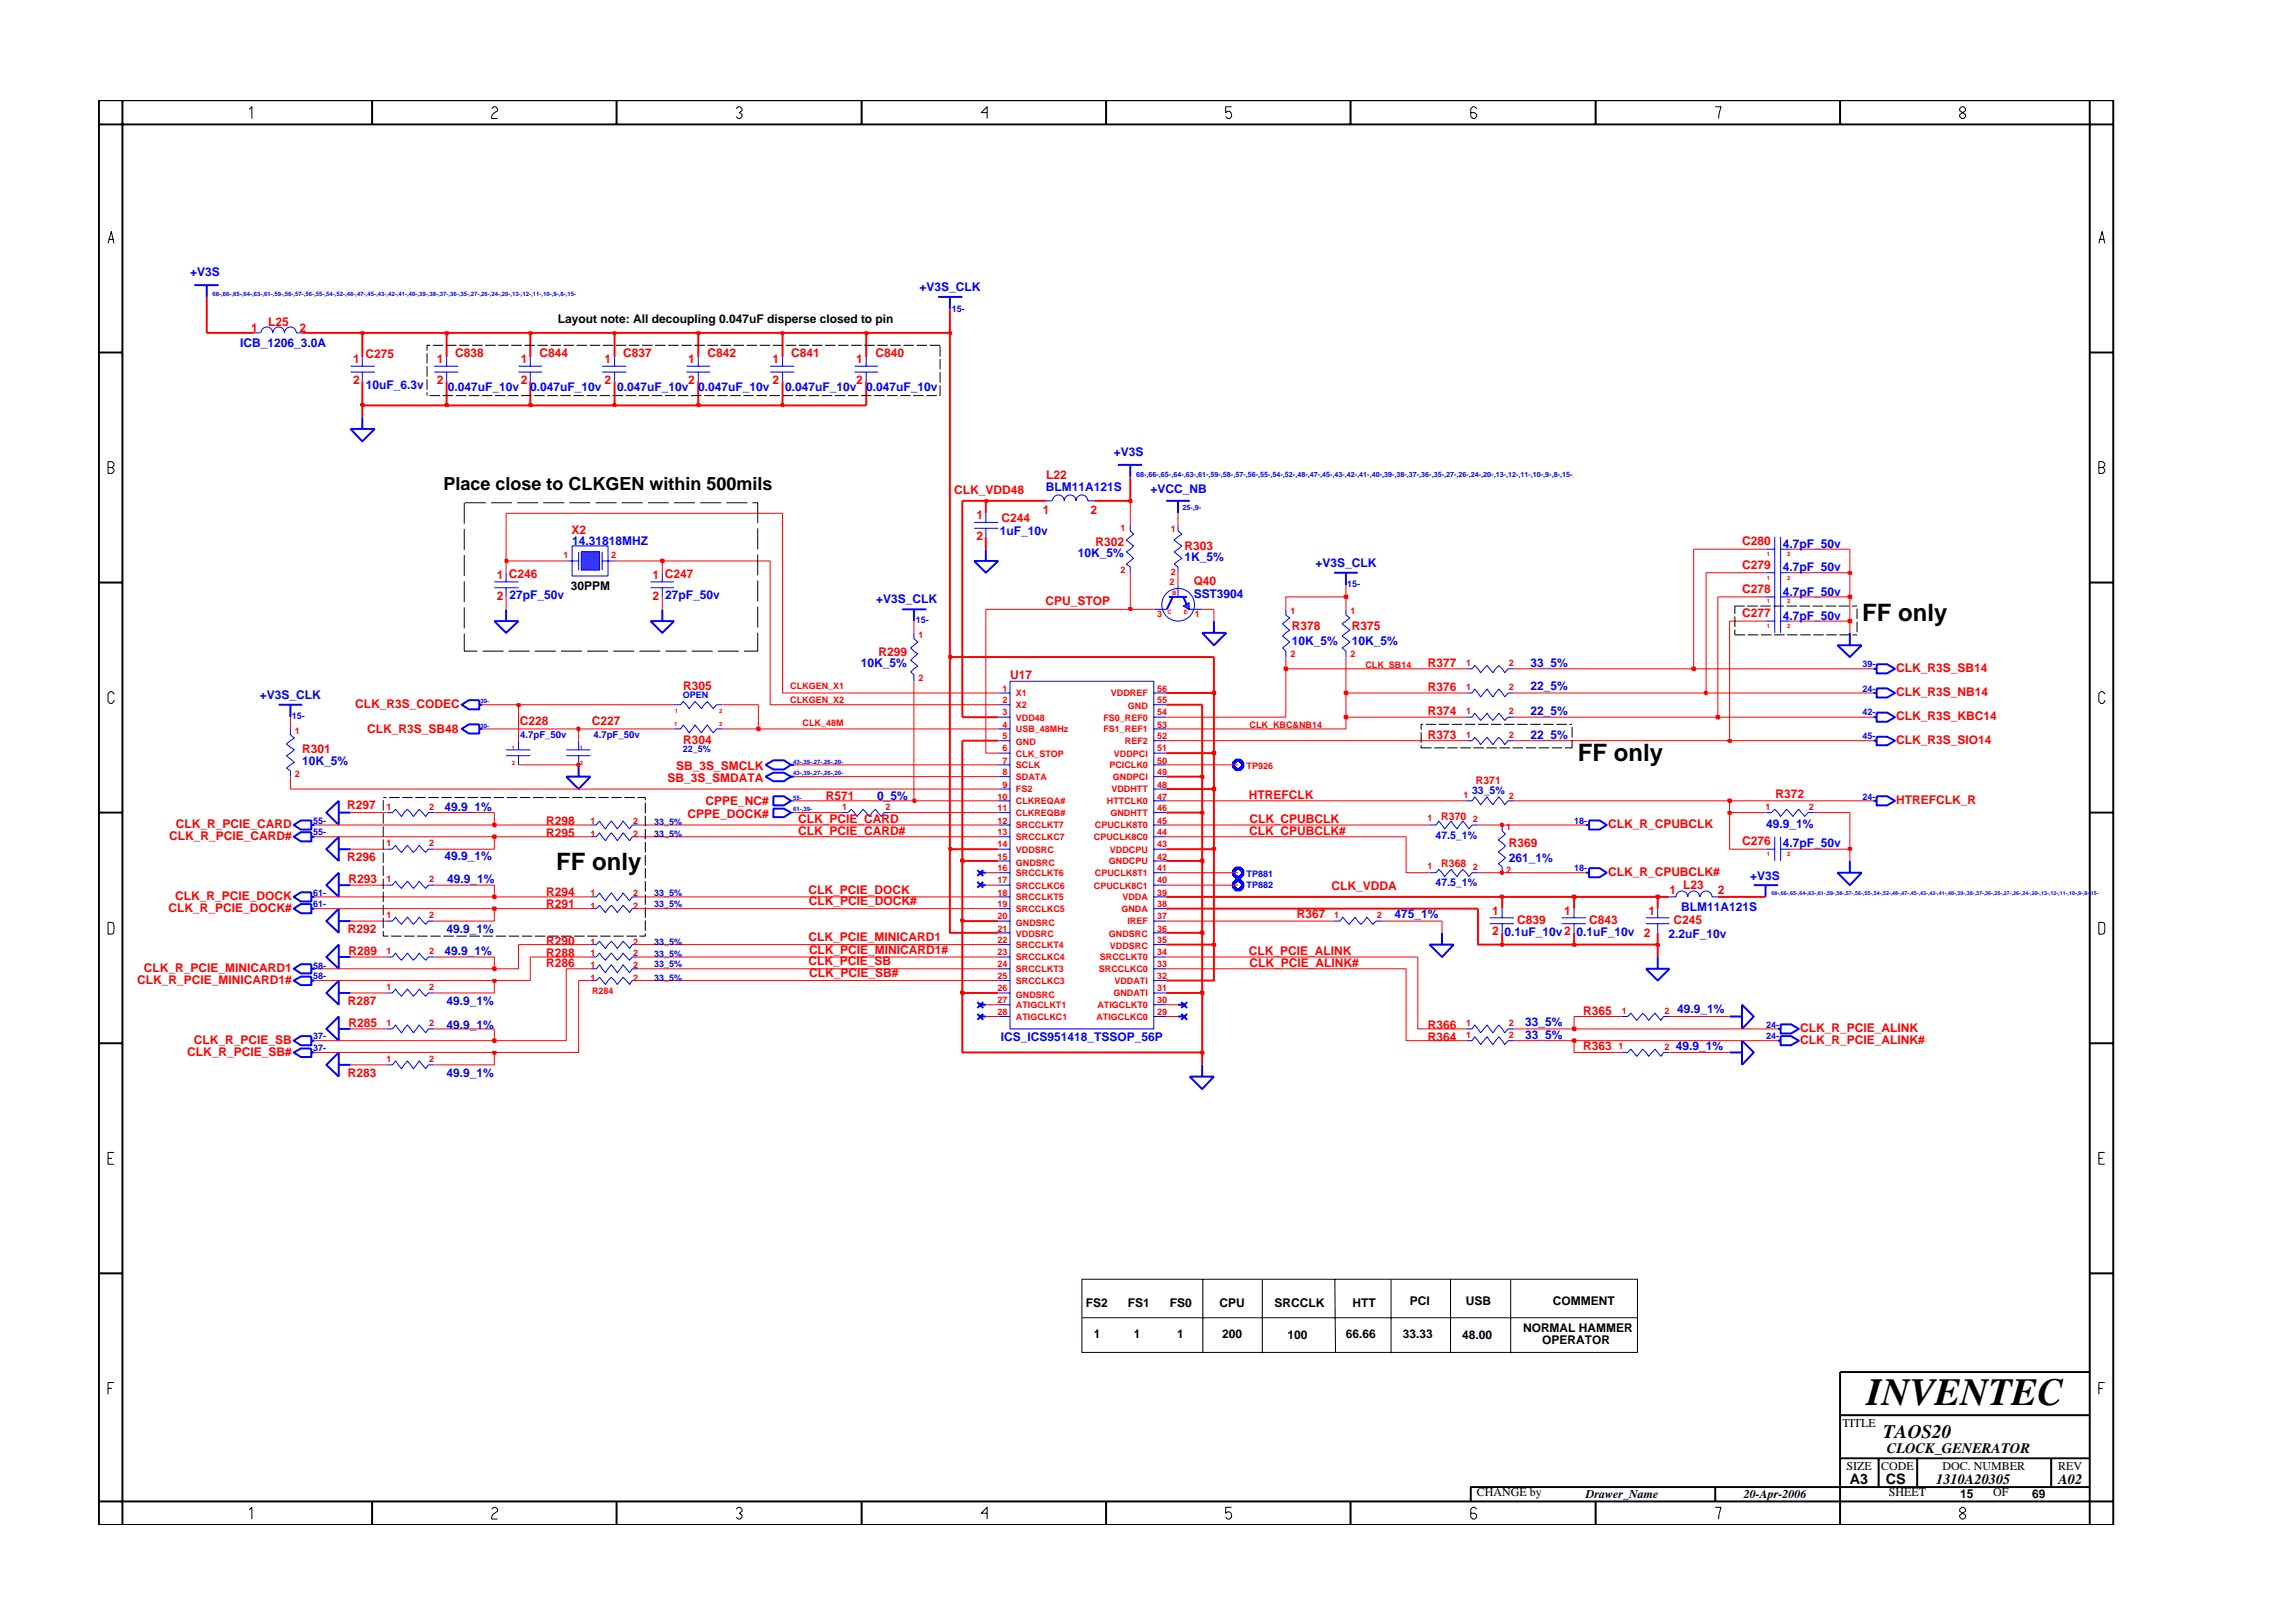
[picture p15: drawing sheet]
<svg xmlns="http://www.w3.org/2000/svg" width="297mm" height="210mm" viewBox="0 0 297 210" stroke-linecap="round" stroke-linejoin="round" font-family="sans-serif">
<defs><g id="words">
<text font-size="5" x="241.8" y="182">INVENTEC</text>
<g font-size="3.1">
<text x="241.2" y="80.5">FF only</text>
<text x="204.4" y="98.5">FF only</text>
<text x="72.1" y="112.7">FF only</text>
</g>
<text font-size="2.5" x="244" y="186.3">TAOS20</text>
<text font-size="2.3" x="57.5" y="63.5">Place close to CLKGEN within 500mils</text>
<g font-size="1.9">
<text x="244.4" y="188.2">CLOCK_GENERATOR</text>
<text x="239.6" y="192.2">A3</text>
<text x="244.3" y="192.3">CS</text>
<text x="250.8" y="192.2">1310A20305</text>
<text x="266.6" y="192.2">A02</text>
</g>
<g font-size="1.6" fill="#00f">
<text x="24.6" y="35.7">+V3S</text>
<text x="119.1" y="37.7">+V3S_CLK</text>
<text x="31.1" y="44.9">ICB_1206_3.0A</text>
<text x="47.4" y="50.4">10uF_6.3v</text>
<text x="58" y="50.7">0.047uF_10v</text>
<text x="68.7" y="50.7">0.047uF_10v</text>
<text x="80" y="50.7">0.047uF_10v</text>
<text x="90.5" y="50.7">0.047uF_10v</text>
<text x="101.7" y="50.7">0.047uF_10v</text>
<text x="112.2" y="50.7">0.047uF_10v</text>
<text x="144.3" y="59.1">+V3S</text>
<text x="135.5" y="63.6">BLM11A121S</text>
<text x="149" y="63.9">+VCC_NB</text>
<text x="74.1" y="70.6">14.31818MHZ</text>
<text x="129.5" y="69.3">1uF_10v</text>
<text x="231" y="71">4.7pF_50v</text>
<text x="66" y="77.6">27pF_50v</text>
<text x="86.1" y="77.6">27pF_50v</text>
<text x="139.6" y="72.2">10K_5%</text>
<text x="153.4" y="72.7">1K_5%</text>
<text x="154.6" y="77.4">SST3904</text>
<text x="170.4" y="73.4">+V3S_CLK</text>
<text x="231" y="77.2">4.7pF_50v</text>
<text x="231" y="74">4.7pF_50v</text>
<text x="113.5" y="78.1">+V3S_CLK</text>
<text x="167.3" y="83.6">10K_5%</text>
<text x="175.1" y="83.6">10K_5%</text>
<text x="231" y="80.3">4.7pF_50v</text>
<text x="111.5" y="86.5">10K_5%</text>
<text x="198.3" y="89.4">22_5%</text>
<text x="198.3" y="86.4">33_5%</text>
<text x="33.7" y="90.5">+V3S_CLK</text>
<text x="198.3" y="92.6">22_5%</text>
<text x="198.3" y="95.7">22_5%</text>
<text x="39.1" y="99.1">10K_5%</text>
<text x="57.6" y="105.1">49.9_1%</text>
<text x="113.6" y="103.7">0_5%</text>
<text x="228.8" y="107.2">49.9_1%</text>
<text x="57.6" y="111.4">49.9_1%</text>
<text x="195.4" y="111.6">261_1%</text>
<text x="231" y="109.8">4.7pF_50v</text>
<text x="57.9" y="114.4">49.9_1%</text>
<text x="180.7" y="119">475_1%</text>
<text x="217.8" y="118">BLM11A121S</text>
<text x="226.7" y="114.1">+V3S</text>
<text x="57.6" y="123.7">49.9_1%</text>
<text x="57.8" y="120.8">49.9_1%</text>
<text x="194.9" y="121.2">0.1uF_10v2</text>
<text x="204.2" y="121.2">0.1uF_10v</text>
<text x="216.2" y="121.5">2.2uF_10v</text>
<text x="57.8" y="130.2">49.9_1%</text>
<text x="217.3" y="131.3">49.9_1%</text>
<text x="57.8" y="133.3">49.9_1%</text>
<text x="129.7" y="134.8">ICS_ICS951418_TSSOP_56P</text>
<text x="197.6" y="134.6">33_5%</text>
<text x="197.6" y="132.9">33_5%</text>
<text x="217.1" y="136.1">49.9_1%</text>
<text x="57.8" y="139.5">49.9_1%</text>
</g>
<g font-size="1.6">
<text x="72.3" y="41.8">Layout note: All decoupling 0.047uF disperse closed to pin</text>
<text x="73.9" y="76.4">30PPM</text>
<text x="140.7" y="169.3">FS2</text>
<text x="141.7" y="173.3">1</text>
<text x="146.1" y="169.3">FS1</text>
<text x="146.9" y="173.3">1</text>
<text x="151.5" y="169.3">FS0</text>
<text x="152.5" y="173.3">1</text>
<text x="158" y="169.3">CPU</text>
<text x="158.3" y="173.3">200</text>
<text x="165.1" y="169.3">SRCCLK</text>
<text x="166.8" y="173.5">100</text>
<text x="174.4" y="173.3">66.66</text>
<text x="175.2" y="169.3">HTT</text>
<text x="181.7" y="173.3">33.33</text>
<text x="182.6" y="169.1">PCI</text>
<text x="189.4" y="173.4">48.00</text>
<text x="189.9" y="169">USB</text>
<text x="197.3" y="172.6">NORMAL HAMMER</text>
<text x="201.2" y="169.1">COMMENT</text>
<text x="199.8" y="174.2">OPERATOR</text>
<text x="238.7" y="184.8">TITLE</text>
<text x="239.2" y="190.4">SIZE</text>
<text x="243.7" y="190.4">CODE</text>
<text x="251.6" y="190.4">DOC. NUMBER</text>
<text x="266.6" y="190.4">REV</text>
<text x="191.3" y="193.9">CHANGE by</text>
<text x="205.4" y="194.1">Drawer_Name</text>
<text x="225.9" y="194.1">20-Apr-2006</text>
<text x="244.7" y="193.9">SHEET</text>
<text x="253.9" y="194.1">15</text>
<text x="258.2" y="193.9">OF</text>
<text x="263.3" y="194.1">69</text>
</g>
<g font-size="1.6" fill="#f00">
<text x="32.5" y="43">1</text>
<text x="34.8" y="42.2">L25</text>
<text x="38.8" y="43">2</text>
<text x="45.7" y="47">1</text>
<text x="47.4" y="46.3">C275</text>
<text x="56.6" y="47">1</text>
<text x="59" y="46.2">C838</text>
<text x="67.5" y="47">1</text>
<text x="69.9" y="46.2">C844</text>
<text x="78.3" y="47">1</text>
<text x="80.7" y="46.2">C837</text>
<text x="89.2" y="47">1</text>
<text x="91.6" y="46.2">C842</text>
<text x="100.1" y="47">1</text>
<text x="102.5" y="46.2">C841</text>
<text x="110.9" y="47">1</text>
<text x="113.4" y="46.2">C840</text>
<text x="45.7" y="49.8">2</text>
<text x="56.6" y="49.8">2</text>
<text x="67.5" y="49.8">2</text>
<text x="78.3" y="49.8">2</text>
<text x="89.2" y="49.8">2</text>
<text x="100.1" y="49.8">2</text>
<text x="110.9" y="49.8">2</text>
<text x="123.6" y="64">CLK_VDD48</text>
<text x="135.5" y="62.1">L22</text>
<text x="74" y="69.2">X2</text>
<text x="126.5" y="69.9">2</text>
<text x="126.5" y="67.3">1</text>
<text x="129.7" y="67.7">C244</text>
<text x="135.1" y="66.6">1</text>
<text x="141.3" y="66.6">2</text>
<text x="141.9" y="70.7">R302</text>
<text x="153.4" y="71.2">R303</text>
<text x="225.7" y="70.6">C280</text>
<text x="64.4" y="75">1 C246</text>
<text x="64.4" y="77.7">2</text>
<text x="84.5" y="75">1 C247</text>
<text x="84.5" y="77.7">2</text>
<text x="154.6" y="75.8">Q40</text>
<text x="225.7" y="76.8">C278</text>
<text x="225.7" y="73.7">C279</text>
<text x="135.5" y="78.4">CPU_STOP</text>
<text x="167.3" y="81.6">R378</text>
<text x="175.1" y="81.6">R375</text>
<text x="225.7" y="79.9">C277</text>
<text x="88.5" y="89.4">R305</text>
<text x="113.8" y="85">R299</text>
<text x="130.8" y="88">U17</text>
<text x="184.9" y="86.4">R377</text>
<text x="184.9" y="89.5">R376</text>
<text x="245.6" y="87.1">CLK_R3S_SB14</text>
<text x="46" y="91.7">CLK_R3S_CODEC</text>
<text x="47.6" y="95">CLK_R3S_SB48</text>
<text x="67.4" y="94">C228</text>
<text x="76.7" y="94">C227</text>
<text x="184.9" y="92.6">R374</text>
<text x="184.9" y="95.7">R373</text>
<text x="245.6" y="93.2">CLK_R3S_KBC14</text>
<text x="245.6" y="90.2">CLK_R3S_NB14</text>
<text x="39.1" y="97.6">R301</text>
<text x="86.5" y="101.4">SB_3S_SMDATA</text>
<text x="87.6" y="99.8">SB_3S_SMCLK</text>
<text x="88.5" y="96.4">R304</text>
<text x="245.6" y="96.4">CLK_R3S_SIO14</text>
<text x="22.8" y="107.3">CLK_R_PCIE_CARD</text>
<text x="45" y="104.8">R297</text>
<text x="70.7" y="106.9">R298</text>
<text x="89.1" y="105.9">CPPE_DOCK#</text>
<text x="91.4" y="104.3">CPPE_NC#</text>
<text x="103.4" y="106.6">CLK_PCIE_CARD</text>
<text x="107" y="103.6">R571</text>
<text x="161.8" y="103.6">HTREFCLK</text>
<text x="161.8" y="106.6">CLK_CPUBCLK</text>
<text x="208.3" y="107.3">CLK_R_CPUBCLK</text>
<text x="230" y="103.4">R372</text>
<text x="245.6" y="104.2">HTREFCLK_R</text>
<text x="21.9" y="108.8">CLK_R_PCIE_CARD#</text>
<text x="45" y="111.5">R296</text>
<text x="70.7" y="108.4">R295</text>
<text x="103.4" y="108.1">CLK_PCIE_CARD#</text>
<text x="161.8" y="108.2">CLK_CPUBCLK#</text>
<text x="195.4" y="109.7">R369</text>
<text x="208.3" y="113.5">CLK_R_CPUBCLK#</text>
<text x="225.7" y="109.5">C276</text>
<text x="21.8" y="118.1">CLK_R_PCIE_DOCK#</text>
<text x="22.7" y="116.6">CLK_R_PCIE_DOCK</text>
<text x="45.2" y="114.4">R293</text>
<text x="70.7" y="117.6">R291</text>
<text x="70.7" y="116.1">R294</text>
<text x="104.7" y="115.8">CLK_PCIE_DOCK</text>
<text x="104.8" y="117.3">CLK_PCIE_DOCK#</text>
<text x="168" y="119">R367</text>
<text x="172.5" y="115.2">CLK_VDDA</text>
<text x="193.3" y="118.5">1</text>
<text x="196.5" y="119.7">C839</text>
<text x="202.6" y="118.5">1</text>
<text x="205.9" y="119.7">C843</text>
<text x="213.5" y="118.6">1</text>
<text x="216.3" y="115.8">1</text>
<text x="216.8" y="119.7">C245</text>
<text x="218.1" y="115.2">L23</text>
<text x="222.5" y="115.8">2</text>
<text x="18.6" y="125.9">CLK_R_PCIE_MINICARD1</text>
<text x="45.1" y="120.8">R292</text>
<text x="45.2" y="123.7">R289</text>
<text x="70.7" y="122.4">R290</text>
<text x="70.7" y="124">R288</text>
<text x="70.7" y="125.3">R286</text>
<text x="104.7" y="121.9">CLK_PCIE_MINICARD1</text>
<text x="104.7" y="125.1">CLK_PCIE_SB</text>
<text x="104.8" y="123.5">CLK_PCIE_MINICARD1#</text>
<text x="161.8" y="123.7">CLK_PCIE_ALINK</text>
<text x="161.9" y="125.2">CLK_PCIE_ALINK#</text>
<text x="193.3" y="121.2">2</text>
<text x="212.9" y="121.4">2</text>
<text x="17.8" y="127.4">CLK_R_PCIE_MINICARD1#</text>
<text x="45.1" y="130.2">R287</text>
<text x="104.8" y="126.6">CLK_PCIE_SB#</text>
<text x="205.1" y="131.4">R365</text>
<text x="24.2" y="136.8">CLK_R_PCIE_SB#</text>
<text x="25.1" y="135.2">CLK_R_PCIE_SB</text>
<text x="45.2" y="133">R285</text>
<text x="184.9" y="134.8">R364</text>
<text x="184.9" y="133.3">R366</text>
<text x="205.1" y="136.1">R363</text>
<text x="233.2" y="135.2">CLK_R_PCIE_ALINK#</text>
<text x="233.2" y="133.7">CLK_R_PCIE_ALINK</text>
<text x="45.1" y="139.5">R283</text>
</g>
<g font-size="1.4" fill="#f00">
<text x="191.2" y="101.5">R371</text>
<text x="186.7" y="106.2">R370</text>
<text x="186.7" y="112.4">R368</text>
</g>
<g font-size="1.4" fill="#00f">
<text x="190.7" y="102.9">33_5%</text>
<text x="186" y="108.7">47.5_1%</text>
<text x="186" y="114.8">47.5_1%</text>
</g>
<g font-size="1.2" fill="#00f">
<text x="123.3" y="40.4">15-</text>
<text x="174.5" y="76.1">15-</text>
<text x="118.6" y="80.7">15-</text>
<text x="241.3" y="86.5">39-</text>
<text x="241.3" y="89.6">24-</text>
<text x="37.8" y="93.2">15-</text>
<text x="67.4" y="95.6">4.7pF_50v</text>
<text x="76.9" y="95.6">4.7pF_50v</text>
<text x="88.5" y="90.5">OPEN</text>
<text x="241.3" y="92.7">42-</text>
<text x="241.3" y="95.8">45-</text>
<text x="88.5" y="97.5">22_5%</text>
<text x="40.6" y="106.7">55-</text>
<text x="84.7" y="106.9">33_5%</text>
<text x="203.9" y="106.7">18-</text>
<text x="241.3" y="103.6">24-</text>
<text x="40.6" y="108.2">55-</text>
<text x="84.7" y="108.4">33_5%</text>
<text x="161.5" y="113.6">TP881</text>
<text x="203.9" y="112.9">18-</text>
<text x="40.6" y="116">61-</text>
<text x="40.6" y="117.5">61-</text>
<text x="84.7" y="116">33_5%</text>
<text x="84.7" y="117.5">33_5%</text>
<text x="161.5" y="115.1">TP882</text>
<text x="40.6" y="125.5">58-</text>
<text x="84.7" y="125.3">33_5%</text>
<text x="84.7" y="122.4">33_5%</text>
<text x="84.7" y="124">33_5%</text>
<text x="40.6" y="126.9">58-</text>
<text x="84.7" y="127">33_5%</text>
<text x="40.6" y="134.6">37-</text>
<text x="40.6" y="136.2">37-</text>
<text x="228.8" y="134.6">24-</text>
<text x="228.8" y="133.1">24-</text>
</g>
<g font-size="1.2" fill="#f00">
<text x="145.1" y="68.8">1</text>
<text x="151.7" y="69">1</text>
<text x="73" y="72.3">1</text>
<text x="79.2" y="72.3">2</text>
<text x="145.1" y="74.3">2</text>
<text x="151.5" y="75.8">2</text>
<text x="151.7" y="74.5">2</text>
<text x="119" y="82.7">1</text>
<text x="149.9" y="80">3</text>
<text x="154.8" y="80">1</text>
<text x="167.2" y="79.6">1</text>
<text x="174.9" y="79.6">1</text>
<text x="102.4" y="89.3">CLKGEN_X1</text>
<text x="119" y="88.3">2</text>
<text x="129.9" y="89.6">1</text>
<text x="149.9" y="89.6">56</text>
<text x="167.2" y="85.1">2</text>
<text x="174.9" y="85.1">2</text>
<text x="176.9" y="86.5">CLK_SB14</text>
<text x="189.9" y="89.4">1</text>
<text x="189.9" y="86.3">1</text>
<text x="195.5" y="89.4">2</text>
<text x="195.5" y="86.3">2</text>
<text x="38.2" y="95.1">1</text>
<text x="102.4" y="91.1">CLKGEN_X2</text>
<text x="104" y="94">CLK_48M</text>
<text x="129.9" y="95.8">5</text>
<text x="129.9" y="94.3">4</text>
<text x="129.9" y="92.7">3</text>
<text x="129.9" y="91.1">2</text>
<text x="131.6" y="94.9">USB_48MHz</text>
<text x="131.6" y="93.3">VDD48</text>
<text x="131.6" y="90.2">X1</text>
<text x="131.6" y="91.7">X2</text>
<text x="142.9" y="93.3">FS0_REF0</text>
<text x="142.9" y="94.9">FS1_REF1</text>
<text x="143.9" y="90.2">VDDREF</text>
<text x="146.1" y="91.9">GND</text>
<text x="149.9" y="91.1">55</text>
<text x="149.9" y="95.8">52</text>
<text x="149.9" y="92.7">54</text>
<text x="149.9" y="94.3">53</text>
<text x="161.9" y="94.3">CLK_KBC&amp;NB14</text>
<text x="189.9" y="92.5">1</text>
<text x="189.9" y="95.6">1</text>
<text x="195.5" y="92.5">2</text>
<text x="195.5" y="95.6">2</text>
<text x="38.2" y="100.6">2</text>
<text x="129.9" y="97.3">6</text>
<text x="129.9" y="98.9">7</text>
<text x="129.9" y="100.4">8</text>
<text x="131.6" y="96.5">GND</text>
<text x="131.6" y="98">CLK_STOP</text>
<text x="131.6" y="99.5">SCLK</text>
<text x="131.6" y="101.1">SDATA</text>
<text x="143.7" y="99.5">PCICLK0</text>
<text x="144.2" y="101.1">GNDPCI</text>
<text x="144.3" y="98">VDDPCI</text>
<text x="145.7" y="96.4">REF2</text>
<text x="149.9" y="97.3">51</text>
<text x="149.9" y="100.4">49</text>
<text x="149.9" y="98.9">50</text>
<text x="161.5" y="99.6">TP926</text>
<text x="50.1" y="104.9">1</text>
<text x="55.6" y="104.9">2</text>
<text x="76.5" y="106.8">1</text>
<text x="82" y="106.8">2</text>
<text x="109.1" y="104.9">1</text>
<text x="114.7" y="104.9">2</text>
<text x="129.2" y="103.6">10</text>
<text x="129.2" y="105.1">11</text>
<text x="129.2" y="106.7">12</text>
<text x="129.9" y="102.1">9</text>
<text x="131.6" y="104.2">CLKREQA#</text>
<text x="131.6" y="105.7">CLKREQB#</text>
<text x="131.6" y="107.3">SRCCLKT7</text>
<text x="131.6" y="102.7">FS2</text>
<text x="141.8" y="107.3">CPUCLK8T0</text>
<text x="143.4" y="104.2">HTTCLK0</text>
<text x="143.8" y="105.7">GNDHTT</text>
<text x="144" y="102.7">VDDHTT</text>
<text x="149.9" y="102.1">48</text>
<text x="149.9" y="105.1">46</text>
<text x="149.9" y="103.6">47</text>
<text x="149.9" y="106.7">45</text>
<text x="184.9" y="106.4">1</text>
<text x="189.6" y="103.4">1</text>
<text x="190.8" y="106.5">2</text>
<text x="195.1" y="107.6">1</text>
<text x="195.5" y="103.5">2</text>
<text x="228.7" y="104.9">1</text>
<text x="234.3" y="104.9">2</text>
<text x="50.1" y="109.6">1</text>
<text x="55.6" y="109.6">2</text>
<text x="76.5" y="108.4">1</text>
<text x="82" y="108.4">2</text>
<text x="129.2" y="109.8">14</text>
<text x="129.2" y="111.4">15</text>
<text x="129.2" y="112.9">16</text>
<text x="129.2" y="108.2">13</text>
<text x="131.6" y="112.1">GNDSRC</text>
<text x="131.6" y="110.5">VDDSRC</text>
<text x="131.6" y="113.5">SRCCLKT6</text>
<text x="131.6" y="108.8">SRCCLKC7</text>
<text x="141.7" y="108.8">CPUCLK8C0</text>
<text x="141.8" y="113.5">CPUCLK8T1</text>
<text x="143.7" y="112">GNDCPU</text>
<text x="143.8" y="110.4">VDDCPU</text>
<text x="149.9" y="109.8">43</text>
<text x="149.9" y="108.2">44</text>
<text x="149.9" y="112.9">41</text>
<text x="149.9" y="111.4">42</text>
<text x="184.9" y="112.6">1</text>
<text x="190.8" y="112.7">2</text>
<text x="195.1" y="113.1">2</text>
<text x="50.1" y="114.2">1</text>
<text x="50.1" y="118.9">1</text>
<text x="55.6" y="114.2">2</text>
<text x="55.6" y="118.9">2</text>
<text x="76.5" y="117.7">1</text>
<text x="76.5" y="116.1">1</text>
<text x="82" y="117.7">2</text>
<text x="82" y="116.1">2</text>
<text x="129.2" y="119.1">20</text>
<text x="129.2" y="116">18</text>
<text x="129.2" y="117.5">19</text>
<text x="129.2" y="114.4">17</text>
<text x="131.6" y="119.9">GNDSRC</text>
<text x="131.6" y="116.6">SRCCLKT5</text>
<text x="131.6" y="115.1">SRCCLKC6</text>
<text x="131.6" y="118.2">SRCCLKC5</text>
<text x="141.7" y="115.1">CPUCLK8C1</text>
<text x="145.3" y="118.2">GNDA</text>
<text x="145.4" y="116.6">VDDA</text>
<text x="146" y="119.8">IREF</text>
<text x="149.9" y="116">39</text>
<text x="149.9" y="117.5">38</text>
<text x="149.9" y="119.1">37</text>
<text x="149.9" y="114.4">40</text>
<text x="172.8" y="118.9">1</text>
<text x="178.4" y="118.9">2</text>
<text x="50.1" y="123.6">1</text>
<text x="55.6" y="123.6">2</text>
<text x="76.5" y="122.4">1</text>
<text x="76.5" y="123.9">1</text>
<text x="76.5" y="125.4">1</text>
<text x="82" y="122.4">2</text>
<text x="82" y="123.9">2</text>
<text x="82" y="125.4">2</text>
<text x="129.2" y="120.7">21</text>
<text x="129.2" y="125.3">24</text>
<text x="129.2" y="122.2">22</text>
<text x="129.2" y="123.7">23</text>
<text x="131.6" y="121.4">VDDSRC</text>
<text x="131.6" y="125.9">SRCCLKT3</text>
<text x="131.6" y="122.8">SRCCLKT4</text>
<text x="131.6" y="124.4">SRCCLKC4</text>
<text x="142.4" y="125.9">SRCCLKC0</text>
<text x="142.5" y="124.4">SRCCLKT0</text>
<text x="143.7" y="121.4">GNDSRC</text>
<text x="143.8" y="123">VDDSRC</text>
<text x="149.9" y="122.2">35</text>
<text x="149.9" y="120.7">36</text>
<text x="149.9" y="123.7">34</text>
<text x="149.9" y="125.3">33</text>
<text x="50.1" y="128.2">1</text>
<text x="55.6" y="128.2">2</text>
<text x="76.5" y="127">1</text>
<text x="76.7" y="128.7">R284</text>
<text x="82" y="127">2</text>
<text x="129.2" y="128.4">26</text>
<text x="129.2" y="131.5">28</text>
<text x="129.2" y="130">27</text>
<text x="129.2" y="126.9">25</text>
<text x="131.6" y="129.2">GNDSRC</text>
<text x="131.6" y="130.6">ATIGCLKT1</text>
<text x="131.6" y="127.5">SRCCLKC3</text>
<text x="142.2" y="130.6">ATIGCLKT0</text>
<text x="144.2" y="129.1">GNDATI</text>
<text x="144.4" y="127.5">VDDATI</text>
<text x="149.9" y="130">30</text>
<text x="149.9" y="131.5">29</text>
<text x="149.9" y="126.9">32</text>
<text x="149.9" y="128.4">31</text>
<text x="210.1" y="131.3">1</text>
<text x="215.6" y="131.3">2</text>
<text x="50.1" y="132.9">1</text>
<text x="50.1" y="137.5">1</text>
<text x="55.6" y="132.9">2</text>
<text x="55.6" y="137.5">2</text>
<text x="131.6" y="132.1">ATIGCLKC1</text>
<text x="142" y="132.1">ATIGCLKC0</text>
<text x="189.9" y="134.5">1</text>
<text x="189.9" y="132.9">1</text>
<text x="195.5" y="134.5">2</text>
<text x="195.5" y="132.9">2</text>
<text x="209.7" y="135.9">1</text>
<text x="215.6" y="136">2</text>
</g>
<g font-size=".9" fill="#00f">
<text x="147.2" y="61.8">68-,66-,65-,64-,63-,61-,59-,58-,57-,56-,55-,54-,52-,48-,47-,45-,43-,42-,41-,40-,39-,38-,37-,36-,35-,27-,26-,24-,20-,13-,12-,11-,10-,9-,8-,15-</text>
<text x="153.2" y="66">25-,9-</text>
</g>
<g font-size=".8" fill="#00f">
<text x="27.5" y="38.3">68-,66-,65-,64-,63-,61-,59-,58-,57-,56-,55-,54-,52-,48-,47-,45-,43-,42-,41-,40-,39-,38-,37-,36-,35-,27-,26-,24-,20-,13-,12-,11-,10-,9-,8-,15-</text>
<text x="62.3" y="94.3">39-</text>
<text x="62.3" y="91.1">39-</text>
<text x="102.7" y="100.4">43-,39-,27-,26-,20-</text>
<text x="102.7" y="98.9">43-,39-,27-,26-,20-</text>
<text x="102.7" y="105.1">61-,39-</text>
<text x="102.7" y="103.6">55-</text>
</g>
<g font-size=".8" fill="#f00">
<text x="228.9" y="72">1</text>
<text x="231.5" y="72">2</text>
<text x="151.8" y="77.1">B</text>
<text x="228.9" y="75.1">1</text>
<text x="231.5" y="75.1">2</text>
<text x="151.2" y="79.5">C</text>
<text x="153.4" y="79.5">E</text>
<text x="228.9" y="78.2">1</text>
<text x="228.9" y="81.3">1</text>
<text x="231.5" y="78.2">2</text>
<text x="231.5" y="81.3">2</text>
<text x="87.3" y="94">1</text>
<text x="87.4" y="92.4">1</text>
<text x="93.2" y="92.4">2</text>
<text x="93.2" y="94">2</text>
<text x="66.3" y="99.1">2</text>
<text x="66.3" y="97.1">1</text>
<text x="75.1" y="99.1">2</text>
<text x="75.1" y="97.1">1</text>
<text x="228.9" y="110.9">1</text>
<text x="231.5" y="110.9">2</text>
</g>
<text font-size=".7" fill="#00f" x="229.5" y="116">68-,66-,65-,64-,63-,61-,59-,58-,57-,56-,55-,54-,52-,48-,47-,45-,43-,42-,41-,40-,39-,38-,37-,36-,35-,27-,26-,24-,20-,13-,12-,11-,10-,9-,8-,15-</text>
</g></defs>
<g fill="none" stroke="#00f" stroke-width=".25">
<path d="M25.2 36.9h3.1M26.8 36.9v1.6M45.4 55.6h3.1l-1.6 1.6zM46.9 54v1.6M65.6 78.9v1.6M85.8 78.9v1.6M116.9 78.9h3.1M118.4 78.9v1.6M126.2 72.7h3.1l-1.6 1.5zM127.7 71.1v1.6M144.8 60.2h3.1M146.4 60.2v1.6"/>
<path d="M151.1 64.9h3M152.6 64.9v1.6M172.8 74.2h3.1M174.4 74.2v1.6M36.1 91.3h3M37.6 91.3v1.6M59.8 94.4l.9-.6h1.4v1.2h-1.4zM62.1 94.4h.4M64 80.5h3.2l-1.6 1.5zM75 99.1v1.5M84.3 80.5h3l-1.5 1.5zM155.7 82h3.2l-1.6 1.6z"/>
<path d="M157.3 80.5v1.5M238 83.6h3.2l-1.6 1.5zM239.6 82v1.6M242.7 92.9h.4M242.7 96h.4M243.1 92.3h1.4l1 .6-1 .6h-1.4zM243.1 95.4h1.4l1 .6-1 .5h-1.4zM38 106.9l1-.6h1.3v1.2h-1.3zM40.3 106.9h.5M42.3 110l1.6-1.6v3.1zM42.3 105.3l1.6-1.6v3.2zM42.3 119.3l1.6-1.6v3.1z"/>
<path d="M43.9 110h1.5M43.9 105.3h1.5M43.9 119.3h1.5M73.3 100.6h3.2l-1.5 1.6zM99.2 100.6l1-.5h1.3l1 .5-1 .6h-1.3zM100.2 104.8h1.3l1 .5-1 .6h-1.3zM100.2 103.2h1.3l1 .5-1 .6h-1.3zM102.5 100.6h.4M126.6 112.7l.8 .8M126.9 113.1h.8M127.4 112.7l-.8 .8M205.4 106.9h.5"/>
<path d="M205.4 113.1h.5M205.9 106.3h1.3l.9 .6-.9 .6h-1.3zM205.9 112.5h1.3l.9 .6-.9 .6h-1.3zM227.2 114.7h3.1M228.7 114.7v1.5M238 113.1h3.2l-1.6 1.6zM239.6 111.5v1.6M242.7 103.7h.4M243.1 103.2h1.4l1 .5-1 .6h-1.4zM38 134.8l1-.6h1.3v1.2h-1.3zM38 136.3l1-.5h1.3v1.1h-1.3zM38 127l1-.5h1.3v1.1h-1.3z"/>
<path d="M40.3 134.8h.5M40.3 136.3h.5M40.3 127h.5M42.3 138l1.6-1.7v3.2zM42.3 128.6l1.6-1.6v3.2zM42.3 124l1.6-1.6v3.1zM43.9 131.7v3.1l-1.6-1.5zM43.9 138h1.5M43.9 133.3h1.5M43.9 128.6h1.5M43.9 124h1.5M126.6 129.8l.8 .8"/>
<path d="M126.9 130.2h.8M127.4 129.8l-.8 .8M154.1 139.5h3.2l-1.6 1.6zM155.7 138v1.5M213.2 125.5h3.1l-1.6 1.5zM214.7 124v1.5M224.1 136.3h1.6M225.7 134.8l1.5 1.5-1.5 1.7z"/>
</g>
<g fill="none" stroke="#00f" stroke-width=".13">
<path d="M67.2 47.4h3M67.2 48.2h3M68.7 46.3v1.1M68.7 48.2v1.2M78 47.4h3.1M78 48.2h3.1M79.6 46.3v1.1M79.6 48.2v1.2M88.9 47.4h3.1M88.9 48.2h3.1M90.5 46.3v1.1M90.5 48.2v1.2"/>
<path d="M110.7 47.4h3M110.7 48.2h3M112.2 46.3v1.1M112.2 48.2v1.2M64 75.4h3.2M64 76.1h3.2M65.6 74.2v1.2M65.6 76.1v1.2M73.3 72.7h1.7M74.1 70.7h4.7v3.9h-4.7zM75 71.5v2.4M78 72.7h1.6"/>
<path d="M78 71.5v2.4M84.3 75.4h3M84.3 76.1h3M85.8 74.2v1.2M85.8 76.1v1.2M126.2 67.7h3.1M126.2 68.4h3.1M127.7 66.5v1.2M127.7 68.4v1.1M135.5 64.9h.8M136.3 64.9a.76 .76 0 0 1 .8-.8 .76 .76 0 0 1 .8 .8 .76 .76 0 0 1 .7-.8 .76 .76 0 0 1 .8 .8 .76 .76 0 0 1 .8-.8 .76 .76 0 0 1 .7 .8h.9M146.4 68v.8l.4 .4-.9 .8 .9 .7-.9 .8 .9 .8-.9 .8 .5 .3v.8"/>
<path d="M152.6 68v.8l.5 .4-1 .8 1 .7-1 .8 1 .8-1 .8 .5 .3v.8M166.6 78.9v.8l.5 .3-1 .8 1 .8-1 .8 1 .8-1 .7 .5 .5v.7M174.4 78.9v.8l.5 .3-1.1 .8 1.1 .8-1.1 .8 1.1 .8-1.1 .7 .6 .5v.7M228.7 77.3h1.2M228.7 71.1h1.2M228.7 74.2h1.2M229.9 69.5v12.5M230.7 77.3h1.1M230.7 69.5v12.5M230.7 71.1h1.1M230.7 74.2h1.1M37.6 94.4v.8l.5 .4-1 .8 1 .7-1 .8 1 .8-1 .8 .5 .4v.7"/>
<path d="M65.6 97.1h3.1M65.6 97.9h3.1M67.2 96v1.1M67.2 97.9v1.2M87.3 91.3h.9l.3-.4 .8 .9 .7-.9 .9 .9 .7-.9 .8 .9 .4-.5h.8M87.3 94.4h.9l.3-.5 .8 1 .7-1 .9 1 .7-1 .8 1 .4-.5h.8M118.4 82v.7l.5 .5-.9 .7 .9 .8-.9 .8 .9 .8-.9 .8 .4 .3v.9M129.3 89.8h1.5M129.3 91.3h1.5M129.3 92.9h1.5M129.3 94.4h1.5M129.3 96h1.5"/>
<path d="M129.3 97.6h1.5M129.3 99.1h1.5M130.8 88.3h18.7v45h-18.7zM149.5 89.8h1.6M149.5 91.3h1.6M149.5 92.9h1.6M149.5 94.4h1.6M149.5 96h1.6M149.5 97.6h1.6M149.5 99.1h1.6M189.9 89.8h.8l.3-.5 .8 1 .8-1 .8 1 .8-1 .7 1 .5-.5h.7M189.9 86.6h.8l.3-.4 .8 1 .8-1 .8 1 .8-1 .7 1 .5-.6h.7"/>
<path d="M189.9 96h.8l.3-.5 .8 1 .8-1 .8 1 .8-1 .7 1 .5-.5h.7M228.7 80.5h1.2M230.7 80.5h1.1M50.1 114.7h.7l.5-.5 .7 .9 .8-.9 .7 .9 .8-.9 .8 .9 .4-.4h.7M76.5 116.2h.7l.5-.5 .7 1 .8-1 .8 1 .7-1 .9 1 .3-.5h.8M76.5 117.7h.7l.5-.4 .7 .9 .8-.9 .8 .9 .7-.9 .9 .9 .3-.5h.8M76.5 108.4h.7l.5-.5 .7 1 .8-1 .8 1 .7-1 .9 1 .3-.5h.8M76.5 106.9h.7l.5-.5 .7 1 .8-1 .8 1 .7-1 .9 1 .3-.5h.8M102.5 105.3h.4M102.5 103.7h.4M109.1 105.3h.7l.5-.5 .7 1 .8-1 .8 1 .8-1 .8 1 .3-.5h.8M129.3 105.3h1.5"/>
<path d="M129.3 116.2h1.5M129.3 100.6h1.5M129.3 102.2h1.5M129.3 103.7h1.5M129.3 106.9h1.5M129.3 108.4h1.5M129.3 113.1h1.5M129.3 114.7h1.5M129.3 117.7h1.5M129.3 110h1.5M129.3 111.5h1.5M129.3 119.3h1.5"/>
<path d="M149.5 105.3h1.6M149.5 116.2h1.6M149.5 100.6h1.6M149.5 102.2h1.6M149.5 103.7h1.6M149.5 106.9h1.6M149.5 108.4h1.6M149.5 113.1h1.6M149.5 114.7h1.6M149.5 117.7h1.6M149.5 110h1.6M149.5 111.5h1.6"/>
<path d="M149.5 119.3h1.6M172.8 119.3h.8l.3-.5 .9 .9 .7-.9 .8 .9 .8-.9 .7 .9 .5-.4h.7M189.9 103.7h.8l.3-.5 .8 1.1 .8-1.1 .8 1.1 .8-1.1 .7 1.1 .5-.6h.7M194.6 106.9v.7l.4 .5-.9 .7 .9 .8-.9 .7 .9 .8-.9 .8 .5 .4v.8M216.3 116.2h.8a.76 .76 0 0 1 .8-.8 .76 .76 0 0 1 .7 .8 .76 .76 0 0 1 .8-.8 .76 .76 0 0 1 .8 .8M220.2 116.2a.76 .76 0 0 1 .8-.8 .76 .76 0 0 1 .8 .8h.7M228.7 105.3h.8l.4-.5 .8 1 .7-1 .9 1 .7-1 .8 1 .4-.5h.8M228.7 110h1.2M229.9 108.4v3.1M230.7 108.4v3.1M230.7 110h1.1M50.1 133.3h.7l.5-.5 .7 1 .8-1 .7 1 .8-1 .8 1 .4-.5h.7"/>
<path d="M50.1 128.6h.7l.5-.5 .7 1 .8-1 .7 1 .8-1 .8 1 .4-.5h.7M50.1 138h.7l.5-.6 .7 1.1 .8-1.1 .7 1.1 .8-1.1 .8 1.1 .4-.5h.7M76.5 122.4h.7l.5-.5 .7 1 .8-1 .8 1 .7-1 .9 1 .3-.5h.8M76.5 127h.7l.5-.4 .7 .9 .8-.9 .8 .9 .7-.9 .9 .9 .3-.5h.8M76.5 124h.7l.5-.5 .7 .9 .8-.9 .8 .9 .7-.9 .9 .9 .3-.4h.8M129.3 122.4h1.5M129.3 124h1.5M129.3 125.5h1.5M129.3 127h1.5M129.3 130.2h1.5M129.3 131.7h1.5M129.3 128.6h1.5"/>
<path d="M129.3 120.8h1.5M149.5 122.4h1.6M149.5 124h1.6M149.5 125.5h1.6M149.5 127h1.6M149.5 130.2h1.6M149.5 131.7h1.6M149.5 128.6h1.6M149.5 120.8h1.6M189.9 134.8h.8l.3-.5 .8 1 .8-1 .8 1 .8-1 .7 1 .5-.5h.7M210.1 131.7h.7l.5-.4 .7 .9 .8-.9 .8 .9 .8-.9 .8 .9 .3-.5h.8M210.1 136.3h.7l.5-.4 .7 .9 .8-.9 .8 .9 .8-.9 .8 .9 .3-.5h.8"/>
</g>
<path d="M159.8 98.8l.3-.3h.5l.4 .3v.5l-.4 .4h-.5l-.3-.4zM159.8 112.8l.3-.3h.5l.4 .3v.5l-.4 .4h-.5l-.3-.4zM159.8 114.4l.3-.3h.5l.4 .3v.5l-.4 .4h-.5l-.3-.4z" fill="none" stroke="#00f" stroke-width=".42"/>
<path d="M75.3 71.5h2.4v2.4h-2.4z" fill="#3c3cc8"/>
<g fill="none" stroke="#00f" stroke-width=".13">
<path d="M33 43.1h.7M33.8 43.1a.76 .76 0 0 1 .8-.7 .76 .76 0 0 1 .7 .7 .76 .76 0 0 1 .8-.7 .76 .76 0 0 1 .8 .7 .76 .76 0 0 1 .7-.7 .76 .76 0 0 1 .8 .7h.7M45.4 47.4h3.1M45.4 48.2h3.1M46.9 46.3v1.1M46.9 48.2v1.2M56.2 47.4h3.2M56.2 48.2h3.2M57.9 46.3v1.1M57.9 48.2v1.2M99.8 47.4h3.1M99.8 48.2h3.1"/>
<path d="M101.4 46.3v1.1M101.4 48.2v1.2M75.3 71.5h2.4v2.4h-2.4zM149.5 78.9h1.7M73.3 97.1h3.2M73.3 97.9h3.2M75 96v1.1M75 97.9v1.2M189.9 92.9h.8l.3-.5 .8 .9 .8-.9 .8 .9 .8-.9 .7 .9 .5-.4h.7M50.1 110h.7l.5-.5 .7 .9 .8-.9 .7 .9 .8-.9 .8 .9 .4-.4h.7M50.1 105.3h.7l.5-.5 .7 1 .8-1 .7 1 .8-1 .8 1 .4-.5h.7M50.1 119.3h.7l.5-.5 .7 .9 .8-.9 .7 .9 .8-.9 .8 .9 .4-.4h.7"/>
<path d="M185.2 106.9h.8l.4-.5 .7 1 .9-1 .8 1 .7-1 .8 1 .4-.5h.8M185.2 113.1h.8l.4-.5 .7 1 .9-1 .8 1 .7-1 .8 1 .4-.5h.8M193 118.9h3.1M193 119.7h3.1M194.6 117.7v1.2M194.6 119.7v1.1M202.3 118.9h3.1M202.3 119.7h3.1M203.9 117.7v1.2M203.9 119.7v1.1M50.1 124h.7l.5-.5 .7 .9 .8-.9 .7 .9 .8-.9 .8 .9 .4-.4h.7M76.5 125.5h.7l.5-.5 .7 1 .8-1 .8 1 .7-1 .9 1 .3-.5h.8"/>
<path d="M189.9 133.3h.8l.3-.5 .8 1 .8-1 .8 1 .8-1 .7 1 .5-.5h.7"/>
<circle cx="152.6" cy="78.3" r="2.12"/>
</g>
<g fill="none" stroke="#00f" stroke-width=".25">
<path d="M121.5 38.5h3.2M123 38.5v1.6M151.4 77.3h2.4M151.9 77.3l-.7 1.6M153.3 77.3l.7 1.6M59.8 91.3l.9-.6h1.4v1.2h-1.4zM62.1 91.3h.4M242.7 86.6h.4M242.7 89.8h.4M243.1 86h1.4l1 .6-1 .6h-1.4zM243.1 89.2h1.4l1 .6-1 .6h-1.4zM38 116.2l1-.6h1.3v1.2h-1.3z"/>
<path d="M38 108.4l1-.6h1.3v1.2h-1.3zM38 117.7l1-.6h1.3v1.2h-1.3zM40.3 116.2h.5M40.3 108.4h.5M40.3 117.7h.5M126.6 114.2l.8 .8M126.9 114.7h.8M127.4 114.2l-.8 .8M38 125.5l1-.6h1.3v1.2h-1.3zM40.3 125.5h.5M126.6 131.3l.8 .8M126.9 131.7h.8"/>
<path d="M127.4 131.3l-.8 .8M152.6 130.2h.8M152.6 131.7h.8M153 129.8l.8 .8M153 131.3l.8 .8M153.8 129.8l-.8 .8M153.8 131.3l-.8 .8M185.2 122.4h3.1l-1.5 1.6zM186.8 120.8v1.6M224.1 131.7h1.6M225.7 130.2l1.5 1.5-1.5 1.6zM230.3 133.3h.4"/>
<path d="M230.3 134.8h.4M230.7 132.7h1.3l1 .6-1 .6h-1.3zM230.7 134.2h1.3l1 .6-1 .6h-1.3z"/>
</g>
<path d="M153.3 78.5l.7-.4v.8z" fill="#3c3cc8"/>
<path d="M152.6 75.8v1.5M153.3 78.5l.7-.4v.8zM154 78.9h1.7M213.2 118.9h3.1M213.2 119.7h3.1M214.7 117.7v1.2M214.7 119.7v1.1" fill="none" stroke="#00f" stroke-width=".13"/>
<path d="M99.2 99.1l1-.6h1.3l1 .6-1 .6h-1.3zM102.5 99.1h.4M42.3 114.7l1.6-1.6v3.1zM43.9 114.7h1.5" fill="none" stroke="#00f" stroke-width=".25"/>
<path d="M40.8 136.3h23.2v1.7h-7.8M45.4 138h4.7" fill="none" stroke="#f00" stroke-width=".13"/>
<path d="M155.7 136.3v1.7" fill="none" stroke="#f00" stroke-width=".25"/>
<path d="M63.9 136.3h.3v.2h-.3z" fill="#8e2323"/>
<path d="M63.9 136.3h.3v.2h-.3zM124.7 128.6v7.7h31" fill="none" stroke="#f00" stroke-width=".25"/>
<path d="M75 127v9.3h-11" fill="none" stroke="#f00" stroke-width=".13"/>
<path d="M155.6 136.3h.3v.2h-.3z" fill="#8e2323"/>
<path d="M155.6 136.3h.3v.2h-.3zM155.7 128.6v7.7" fill="none" stroke="#f00" stroke-width=".25"/>
<path d="M40.8 134.8h23.2M203.9 134.8v1.5h6.2M216.3 136.3h7.8" fill="none" stroke="#f00" stroke-width=".13"/>
<path d="M63.9 134.6h.3v.4h-.3z" fill="#8e2323"/>
<path d="M63.9 134.6h.3v.4h-.3z" fill="none" stroke="#f00" stroke-width=".25"/>
<path d="M73.3 125.5v9.3h-9.3v-1.5M182.1 125.5v9.3h7.8M196.1 134.8h7.8" fill="none" stroke="#f00" stroke-width=".13"/>
<path d="M203.7 134.6h.4v.4h-.4z" fill="#8e2323"/>
<path d="M203.7 134.6h.4v.4h-.4z" fill="none" stroke="#f00" stroke-width=".25"/>
<path d="M45.4 133.3h4.7M56.2 133.3h7.8M183.7 124v9.3h6.2M196.1 133.3h7.8M203.9 134.8h26.4" fill="none" stroke="#f00" stroke-width=".13"/>
<path d="M203.7 133.1h.4v.4h-.4z" fill="#8e2323"/>
<path d="M203.7 133.1h.4v.4h-.4z" fill="none" stroke="#f00" stroke-width=".25"/>
<path d="M45.4 128.6h4.7M64 127v1.6h-7.8M127.7 131.7h1.6M127.7 130.2h1.6M151.1 131.7h1.5M151.1 130.2h1.5M210.1 131.7h-6.2v1.6h26.4M216.3 131.7h7.8" fill="none" stroke="#f00" stroke-width=".13"/>
<path d="M124.5 128.5h.3v.3h-.3z" fill="#8e2323"/>
<path d="M124.7 119.3v9.3h4.6M124.5 128.5h.3v.3h-.3zM151.1 128.6h4.6" fill="none" stroke="#f00" stroke-width=".25"/>
<path d="M155.6 128.5h.3v.3h-.3z" fill="#8e2323"/>
<path d="M155.6 128.5h.3v.3h-.3zM155.7 120.8v7.8" fill="none" stroke="#f00" stroke-width=".25"/>
<path d="M40.8 127h23.2" fill="none" stroke="#f00" stroke-width=".13"/>
<path d="M63.9 126.9h.3v.3h-.3z" fill="#8e2323"/>
<path d="M63.9 126.9h.3v.3h-.3zM157.3 122.4v4.6h-6.2" fill="none" stroke="#f00" stroke-width=".25"/>
<path d="M40.8 125.5h23.2M68.7 124v3h-4.7M75 127h1.5M82.7 127h46.6" fill="none" stroke="#f00" stroke-width=".13"/>
<path d="M63.9 125.3h.3v.4h-.3z" fill="#8e2323"/>
<path d="M63.9 125.3h.3v.4h-.3zM151.1 122.4h6.2M214.7 122.4v1.6" fill="none" stroke="#f00" stroke-width=".25"/>
<path d="M45.4 124h4.7M68.7 124h7.8M73.3 125.5h3.2M76.5 122.4h-9.3v3.1h-3.2v-1.5h-7.8M82.7 125.5h46.6M82.7 124h46.6M82.7 122.4h46.6M151.1 125.5h31M151.1 124h32.6" fill="none" stroke="#f00" stroke-width=".13"/>
<path d="M157.1 122.3h.3v.2h-.3z" fill="#8e2323"/>
<path d="M157.3 110v12.4M191.5 117.7v4.7h3.1M157.1 122.3h.3v.2h-.3z" fill="none" stroke="#f00" stroke-width=".25"/>
<path d="M194.4 122.3h.3v.2h-.3z" fill="#8e2323"/>
<path d="M194.4 122.3h.3v.2h-.3zM194.6 120.8v1.6h9.3" fill="none" stroke="#f00" stroke-width=".25"/>
<path d="M203.7 122.3h.4v.2h-.4z" fill="#8e2323"/>
<path d="M203.7 122.3h.4v.2h-.4zM203.9 120.8v1.6h10.8" fill="none" stroke="#f00" stroke-width=".25"/>
<path d="M214.6 122.3h.3v.2h-.3z" fill="#8e2323"/>
<path d="M123 110v10.8h6.3M151.1 120.8h4.6M214.6 122.3h.3v.2h-.3zM214.7 120.8v1.6" fill="none" stroke="#f00" stroke-width=".25"/>
<path d="M155.6 120.7h.3v.3h-.3z" fill="#8e2323"/>
<path d="M155.7 111.5v9.3M155.6 120.7h.3v.3h-.3z" fill="none" stroke="#f00" stroke-width=".25"/>
<path d="M45.4 119.3h4.7M64 117.7v1.6h-7.8M186.8 119.3v1.5" fill="none" stroke="#f00" stroke-width=".13"/>
<path d="M124.5 119.2h.3v.2h-.3z" fill="#8e2323"/>
<path d="M124.5 119.2h.3v.2h-.3zM124.7 111.5v7.8h4.6" fill="none" stroke="#f00" stroke-width=".25"/>
<path d="M40.8 117.7h23.2M151.1 119.3h21.7M179 119.3h7.8" fill="none" stroke="#f00" stroke-width=".13"/>
<path d="M63.9 117.5h.3v.4h-.3z" fill="#8e2323"/>
<path d="M63.9 117.5h.3v.4h-.3zM151.1 117.7h40.4M194.6 116.2v1.5M203.9 116.2v1.5M214.7 116.2v1.5" fill="none" stroke="#f00" stroke-width=".25"/>
<path d="M40.8 116.2h23.2M64 117.7h12.5M82.7 117.7h46.6" fill="none" stroke="#f00" stroke-width=".13"/>
<path d="M63.9 116h.3v.4h-.3z" fill="#8e2323"/>
<path d="M63.9 116h.3v.4h-.3zM151.1 116.2h43.5" fill="none" stroke="#f00" stroke-width=".25"/>
<path d="M64 114.7v1.5h12.5M82.7 116.2h46.6" fill="none" stroke="#f00" stroke-width=".13"/>
<path d="M194.4 116h.3v.4h-.3z" fill="#8e2323"/>
<path d="M194.4 116h.3v.4h-.3zM194.6 116.2h9.3" fill="none" stroke="#f00" stroke-width=".25"/>
<path d="M203.7 116h.4v.4h-.4z" fill="#8e2323"/>
<path d="M203.7 116h.4v.4h-.4zM203.9 116.2h10.8" fill="none" stroke="#f00" stroke-width=".25"/>
<path d="M214.6 116h.3v.4h-.3z" fill="#8e2323"/>
<path d="M214.6 116h.3v.4h-.3zM214.7 116.2h1.6M222.5 116.2h6.2" fill="none" stroke="#f00" stroke-width=".25"/>
<path d="M45.4 114.7h4.7M56.2 114.7h7.8M127.7 114.7h1.6M127.7 113.1h1.6M151.1 114.7h9.3M151.1 113.1h9.3M182.1 108.4v4.7h3.1M191.5 113.1h3.1" fill="none" stroke="#f00" stroke-width=".13"/>
<path d="M194.4 112.9h.3v.3h-.3z" fill="#8e2323"/>
<path d="M194.4 112.9h.3v.3h-.3z" fill="none" stroke="#f00" stroke-width=".25"/>
<path d="M194.6 113.1h10.8" fill="none" stroke="#f00" stroke-width=".13"/>
<path d="M124.5 111.4h.3v.3h-.3z" fill="#8e2323"/>
<path d="M124.7 96v15.5h4.6M124.5 111.4h.3v.3h-.3zM151.1 111.5h4.6" fill="none" stroke="#f00" stroke-width=".25"/>
<path d="M155.6 111.4h.3v.3h-.3z" fill="#8e2323"/>
<path d="M155.6 111.4h.3v.3h-.3zM155.7 105.3v6.2" fill="none" stroke="#f00" stroke-width=".25"/>
<path d="M45.4 110h4.7M64 108.4v1.6h-7.8M239.6 110v1.5" fill="none" stroke="#f00" stroke-width=".13"/>
<path d="M123 109.8h.2v.3h-.2z" fill="#8e2323"/>
<path d="M123 85.1v24.9h6.3M123 109.8h.2v.3h-.2zM151.1 110h6.2" fill="none" stroke="#f00" stroke-width=".25"/>
<path d="M157.1 109.8h.3v.3h-.3z" fill="#8e2323"/>
<path d="M157.1 109.8h.3v.3h-.3zM157.3 102.2v7.8" fill="none" stroke="#f00" stroke-width=".25"/>
<path d="M224.1 105.3v4.7h4.6M231.8 110h7.8" fill="none" stroke="#f00" stroke-width=".13"/>
<path d="M239.5 109.8h.3v.3h-.3z" fill="#8e2323"/>
<path d="M239.5 109.8h.3v.3h-.3z" fill="none" stroke="#f00" stroke-width=".25"/>
<path d="M40.8 108.4h23.2M239.6 105.3v4.7" fill="none" stroke="#f00" stroke-width=".13"/>
<path d="M63.9 108.2h.3v.4h-.3z" fill="#8e2323"/>
<path d="M63.9 108.2h.3v.4h-.3z" fill="none" stroke="#f00" stroke-width=".25"/>
<path d="M40.8 106.9h23.2M64 108.4h12.5M82.7 108.4h46.6M151.1 108.4h31" fill="none" stroke="#f00" stroke-width=".13"/>
<path d="M63.9 106.7h.3v.3h-.3z" fill="#8e2323"/>
<path d="M63.9 106.7h.3v.3h-.3z" fill="none" stroke="#f00" stroke-width=".25"/>
<path d="M64 105.3v1.6h12.5M82.7 106.9h46.6M151.1 106.9h34.1M191.5 106.9h3.1" fill="none" stroke="#f00" stroke-width=".13"/>
<path d="M194.4 106.7h.3v.3h-.3z" fill="#8e2323"/>
<path d="M151.1 105.3h4.6M194.4 106.7h.3v.3h-.3z" fill="none" stroke="#f00" stroke-width=".25"/>
<path d="M45.4 105.3h4.7M56.2 105.3h7.8M102.9 105.3h6.2M115.3 105.3h14M194.6 106.9h10.8" fill="none" stroke="#f00" stroke-width=".13"/>
<path d="M155.6 105.2h.3v.2h-.3z" fill="#8e2323"/>
<path d="M155.6 105.2h.3v.2h-.3zM155.7 100.6v4.7" fill="none" stroke="#f00" stroke-width=".25"/>
<path d="M223.9 105.2h.3v.2h-.3z" fill="#8e2323"/>
<path d="M223.9 105.2h.3v.2h-.3z" fill="none" stroke="#f00" stroke-width=".25"/>
<path d="M102.9 103.7h15.5M224.1 103.7v1.6h4.6M235 105.3h4.6" fill="none" stroke="#f00" stroke-width=".13"/>
<path d="M118.3 103.6h.3v.3h-.3z" fill="#8e2323"/>
<path d="M118.3 103.6h.3v.3h-.3z" fill="none" stroke="#f00" stroke-width=".25"/>
<path d="M118.4 88.3v15.4h10.9M151.1 103.7h38.8M196.1 103.7h28" fill="none" stroke="#f00" stroke-width=".13"/>
<path d="M223.9 103.6h.3v.3h-.3z" fill="#8e2323"/>
<path d="M151.1 102.2h6.2M223.9 103.6h.3v.3h-.3z" fill="none" stroke="#f00" stroke-width=".25"/>
<path d="M37.6 100.6v1.6h91.7M224.1 103.7h18.6" fill="none" stroke="#f00" stroke-width=".13"/>
<path d="M157.1 102.1h.3v.3h-.3z" fill="#8e2323"/>
<path d="M157.3 97.6v4.6M151.1 100.6h4.6M157.1 102.1h.3v.3h-.3z" fill="none" stroke="#f00" stroke-width=".25"/>
<path d="M102.9 100.6h26.4" fill="none" stroke="#f00" stroke-width=".13"/>
<path d="M155.6 100.5h.3v.3h-.3z" fill="#8e2323"/>
<path d="M155.7 91.3v9.3M155.6 100.5h.3v.3h-.3z" fill="none" stroke="#f00" stroke-width=".25"/>
<path d="M67.2 99.1h7.8" fill="none" stroke="#f00" stroke-width=".13"/>
<path d="M74.8 98.9h.2v.4h-.2z" fill="#8e2323"/>
<path d="M74.8 98.9h.2v.4h-.2zM151.1 97.6h6.2" fill="none" stroke="#f00" stroke-width=".25"/>
<path d="M127.7 78.9v18.7h1.6M102.9 99.1h26.4M151.1 99.1h9.3" fill="none" stroke="#f00" stroke-width=".13"/>
<path d="M157.1 97.4h.3v.3h-.3z" fill="#8e2323"/>
<path d="M124.7 96h4.6M157.1 97.4h.3v.3h-.3zM157.3 89.8v7.8" fill="none" stroke="#f00" stroke-width=".25"/>
<path d="M67.2 91.3v4.7M75 94.4v1.6M151.1 96h38.8M196.1 96h28" fill="none" stroke="#f00" stroke-width=".13"/>
<path d="M223.9 95.9h.3v.2h-.3z" fill="#8e2323"/>
<path d="M223.9 95.9h.3v.2h-.3z" fill="none" stroke="#f00" stroke-width=".25"/>
<path d="M37.6 92.9v1.5M62.5 94.4h12.5M224.1 80.5v15.5h18.6" fill="none" stroke="#f00" stroke-width=".13"/>
<path d="M74.8 94.3h.2v.3h-.2z" fill="#8e2323"/>
<path d="M74.8 94.3h.2v.3h-.2z" fill="none" stroke="#f00" stroke-width=".25"/>
<path d="M75 94.4h12.3M93.6 94.4h4.6" fill="none" stroke="#f00" stroke-width=".13"/>
<path d="M98.1 94.3h.3v.3h-.3z" fill="#8e2323"/>
<path d="M124.7 64.9v28h4.6M98.1 94.3h.3v.3h-.3z" fill="none" stroke="#f00" stroke-width=".25"/>
<path d="M98.2 91.3v3.1h31.1M166.6 86.6v6.3h-15.5M174.4 92.9v1.5h-23.3" fill="none" stroke="#f00" stroke-width=".13"/>
<path d="M174.2 92.7h.3v.4h-.3z" fill="#8e2323"/>
<path d="M174.2 92.7h.3v.4h-.3z" fill="none" stroke="#f00" stroke-width=".25"/>
<path d="M174.4 89.8v3.1h15.5M196.1 92.9h26.4" fill="none" stroke="#f00" stroke-width=".13"/>
<path d="M222.4 92.7h.3v.4h-.3z" fill="#8e2323"/>
<path d="M222.4 92.7h.3v.4h-.3z" fill="none" stroke="#f00" stroke-width=".25"/>
<path d="M222.5 77.3v15.6h20.2M62.5 91.3h4.7" fill="none" stroke="#f00" stroke-width=".13"/>
<path d="M67 91.2h.3v.3h-.3z" fill="#8e2323"/>
<path d="M67 91.2h.3v.3h-.3zM151.1 91.3h4.6M151.1 89.8h6.2" fill="none" stroke="#f00" stroke-width=".25"/>
<path d="M99.8 72.7v18.6h29.5M101.4 66.5v23.3h27.9M67.2 91.3h20.1M93.6 91.3h4.6" fill="none" stroke="#f00" stroke-width=".13"/>
<path d="M157.1 89.6h.3v.3h-.3z" fill="#8e2323"/>
<path d="M157.1 89.6h.3v.3h-.3zM157.3 85.1v4.7" fill="none" stroke="#f00" stroke-width=".25"/>
<path d="M174.2 89.6h.3v.3h-.3z" fill="#8e2323"/>
<path d="M174.2 89.6h.3v.3h-.3z" fill="none" stroke="#f00" stroke-width=".25"/>
<path d="M174.4 85.1v4.7h15.5M196.1 89.8h24.9" fill="none" stroke="#f00" stroke-width=".13"/>
<path d="M220.8 89.6h.3v.3h-.3z" fill="#8e2323"/>
<path d="M220.8 89.6h.3v.3h-.3z" fill="none" stroke="#f00" stroke-width=".25"/>
<path d="M221 74.2v15.6h21.7" fill="none" stroke="#f00" stroke-width=".13"/>
<path d="M166.4 86.5h.3v.3h-.3z" fill="#8e2323"/>
<path d="M166.4 86.5h.3v.3h-.3z" fill="none" stroke="#f00" stroke-width=".25"/>
<path d="M166.6 85.1v1.5h23.3M196.1 86.6h23.3" fill="none" stroke="#f00" stroke-width=".13"/>
<path d="M219.2 86.5h.4v.3h-.4z" fill="#8e2323"/>
<path d="M219.2 86.5h.4v.3h-.4z" fill="none" stroke="#f00" stroke-width=".25"/>
<path d="M219.4 71.1v15.5h23.3" fill="none" stroke="#f00" stroke-width=".13"/>
<path d="M123 84.9h.2v.4h-.2z" fill="#8e2323"/>
<path d="M123 43.1v42h34.3M123 84.9h.2v.4h-.2z" fill="none" stroke="#f00" stroke-width=".25"/>
<path d="M157.3 78.9v1.6M118.4 80.5v1.5M224.1 80.5h4.6M231.8 80.5h7.8v1.5" fill="none" stroke="#f00" stroke-width=".13"/>
<path d="M239.5 80.3h.3v.3h-.3z" fill="#8e2323"/>
<path d="M239.5 80.3h.3v.3h-.3z" fill="none" stroke="#f00" stroke-width=".25"/>
<path d="M65.6 77.3v1.6M85.8 77.3v1.6M127.7 78.9h18.7M239.6 77.3v3.2" fill="none" stroke="#f00" stroke-width=".13"/>
<path d="M146.2 78.8h.4v.2h-.4z" fill="#8e2323"/>
<path d="M146.2 78.8h.4v.2h-.4z" fill="none" stroke="#f00" stroke-width=".25"/>
<path d="M146.4 74.2v4.7h3.1M155.7 78.9h1.6M166.6 78.9v-1.6h7.8v1.6" fill="none" stroke="#f00" stroke-width=".13"/>
<path d="M174.2 77.2h.3v.3h-.3z" fill="#8e2323"/>
<path d="M174.2 77.2h.3v.3h-.3z" fill="none" stroke="#f00" stroke-width=".25"/>
<path d="M174.4 75.8v1.5M222.5 77.3h6.2M231.8 77.3h7.8" fill="none" stroke="#f00" stroke-width=".13"/>
<path d="M239.5 77.2h.3v.3h-.3z" fill="#8e2323"/>
<path d="M239.5 77.2h.3v.3h-.3z" fill="none" stroke="#f00" stroke-width=".25"/>
<path d="M65.6 72.7v1.5M85.8 72.7v1.5M152.6 74.2v1.6M221 74.2h7.7M231.8 74.2h7.8v3.1" fill="none" stroke="#f00" stroke-width=".13"/>
<path d="M239.5 74.1h.3v.3h-.3z" fill="#8e2323"/>
<path d="M239.5 74.1h.3v.3h-.3z" fill="none" stroke="#f00" stroke-width=".25"/>
<path d="M239.6 71.1v3.1" fill="none" stroke="#f00" stroke-width=".13"/>
<path d="M65.5 72.5h.2v.3h-.2z" fill="#8e2323"/>
<path d="M65.5 72.5h.2v.3h-.2z" fill="none" stroke="#f00" stroke-width=".25"/>
<path d="M65.6 66.5v6.2h7.7M79.6 72.7h6.2" fill="none" stroke="#f00" stroke-width=".13"/>
<path d="M85.6 72.5h.4v.3h-.4z" fill="#8e2323"/>
<path d="M85.6 72.5h.4v.3h-.4zM124.7 64.9h3v1.6M127.7 69.5v1.6" fill="none" stroke="#f00" stroke-width=".25"/>
<path d="M65.6 66.5h35.8M85.8 72.7h14M146.4 64.9v3.1M152.6 66.5v1.5M219.4 71.1h9.3M231.8 71.1h7.8" fill="none" stroke="#f00" stroke-width=".13"/>
<path d="M127.6 64.8h.3v.3h-.3z" fill="#8e2323"/>
<path d="M127.6 64.8h.3v.3h-.3zM127.7 64.9h7.8M141.8 64.9h4.6" fill="none" stroke="#f00" stroke-width=".25"/>
<path d="M146.2 64.8h.4v.3h-.4z" fill="#8e2323"/>
<path d="M46.9 52.5v1.5M146.2 64.8h.4v.3h-.4zM146.4 61.8v3.1" fill="none" stroke="#f00" stroke-width=".25"/>
<path d="M46.8 52.4h.3v.2h-.3z" fill="#8e2323"/>
<path d="M46.8 52.4h.3v.2h-.3zM46.9 49.4v3.1h11" fill="none" stroke="#f00" stroke-width=".25"/>
<path d="M57.7 52.4h.3v.2h-.3z" fill="#8e2323"/>
<path d="M57.7 52.4h.3v.2h-.3zM57.9 49.4v3.1h10.8" fill="none" stroke="#f00" stroke-width=".25"/>
<path d="M68.5 52.4h.4v.2h-.4z" fill="#8e2323"/>
<path d="M68.5 52.4h.4v.2h-.4zM68.7 49.4v3.1h10.9" fill="none" stroke="#f00" stroke-width=".25"/>
<path d="M79.4 52.4h.3v.2h-.3z" fill="#8e2323"/>
<path d="M79.4 52.4h.3v.2h-.3zM79.6 49.4v3.1h10.9" fill="none" stroke="#f00" stroke-width=".25"/>
<path d="M90.3 52.4h.3v.2h-.3z" fill="#8e2323"/>
<path d="M90.3 52.4h.3v.2h-.3zM90.5 49.4v3.1h10.9" fill="none" stroke="#f00" stroke-width=".25"/>
<path d="M101.2 52.4h.3v.2h-.3z" fill="#8e2323"/>
<path d="M26.8 38.5v4.6h6.2M39.1 43.1h7.8v3.2M57.9 43.1v3.2M68.7 43.1v3.2M79.6 43.1v3.2M90.5 43.1v3.2M101.2 52.4h.3v.2h-.3zM101.4 49.4v3.1h10.8v-3.1M101.4 43.1v3.2M112.2 43.1v3.2" fill="none" stroke="#f00" stroke-width=".25"/>
<path d="M46.8 43h.3v.3h-.3z" fill="#8e2323"/>
<path d="M46.8 43h.3v.3h-.3zM46.9 43.1h11" fill="none" stroke="#f00" stroke-width=".25"/>
<path d="M57.7 43h.3v.3h-.3z" fill="#8e2323"/>
<path d="M57.7 43h.3v.3h-.3zM57.9 43.1h10.8" fill="none" stroke="#f00" stroke-width=".25"/>
<path d="M68.5 43h.4v.3h-.4z" fill="#8e2323"/>
<path d="M68.5 43h.4v.3h-.4zM68.7 43.1h10.9" fill="none" stroke="#f00" stroke-width=".25"/>
<path d="M79.4 43h.3v.3h-.3z" fill="#8e2323"/>
<path d="M79.4 43h.3v.3h-.3zM79.6 43.1h10.9" fill="none" stroke="#f00" stroke-width=".25"/>
<path d="M90.3 43h.3v.3h-.3z" fill="#8e2323"/>
<path d="M90.3 43h.3v.3h-.3zM90.5 43.1h10.9" fill="none" stroke="#f00" stroke-width=".25"/>
<path d="M101.2 43h.3v.3h-.3z" fill="#8e2323"/>
<path d="M101.2 43h.3v.3h-.3zM101.4 43.1h10.8" fill="none" stroke="#f00" stroke-width=".25"/>
<path d="M112 43h.4v.3h-.4z" fill="#8e2323"/>
<path d="M112 43h.4v.3h-.4zM112.2 43.1h10.8" fill="none" stroke="#f00" stroke-width=".25"/>
<path d="M123 43h.2v.3h-.2z" fill="#8e2323"/>
<path d="M123 43h.2v.3h-.2zM123 40.1v3" fill="none" stroke="#f00" stroke-width=".25"/>
<g fill="none" stroke="#000" stroke-width=".25">
<path d="M12.8 13h261v184.6h-261zM12.8 16.1h261M15.9 13v184.6M48.2 13v3.1M79.9 13v3.1M111.6 13v3.1M143.3 13v3.1M174.9 13v3.1M206.7 13v3.1M238.4 13v3.1M270.7 13v184.6M12.8 45.7h3.1"/>
<path d="M270.7 45.7h3.1M12.8 75.5h3.1M270.7 75.5h3.1M12.8 105.3h3.1M270.7 105.3h3.1M12.8 135.2h3.1M270.7 135.2h3.1M12.8 165h3.1M270.7 177.7h-32.3v19.9M270.7 165h3.1M12.8 194.5h261M48.2 194.5v3.1"/>
<path d="M79.9 194.5v3.1M111.6 194.5v3.1M143.3 194.5v3.1M174.9 194.5v3.1M206.7 194.5v3.1M222.2 192.6v1.9M238.4 183.3h32.3M238.4 188.9h32.3M243.4 188.9v3.7M248.4 188.9v3.7M265.7 188.9v3.7M270.7 192.6h-80.2v1.9"/>
</g>
<g fill="none" stroke="#000" stroke-width=".13">
<path d="M32.3 14.2l.3-.4v1.6M63.7 14.1l.3-.3h.2l.3 .3v.2l-.5 .4-.3 .4v.3h.8M95.4 14.1l.2-.3h.3l.2 .3v.2l-.3 .3 .3 .2v.3l-.2 .3h-.3l-.2-.3M127.9 14.6h-.8l.8-.8v1.6M159.5 13.8h-.7v.8l.2-.2a.5 .5 0 0 1 .5 .7l-.2 .3h-.3l-.2-.3M191.3 14.1l-.3-.3h-.2l-.3 .3v1l.3 .3h.2l.3-.3v-.3l-.3-.2h-.5M222.2 13.8h.8l-.4 1.6M253.9 14.1l.2-.3h.3l.2 .3v.2l-.7 .5v.3l.2 .3h.3l.2-.3v-.3l-.7-.5zM14 31.5l.4-1.5 .4 1.5M14.1 31h.6M271.9 31.5l.4-1.5 .4 1.5M272 31h.6"/>
<path d="M14 59.8h.5l.3 .3v.2l-.3 .3 .3 .2v.3l-.3 .2h-.5zM55.3 45.7v1.4M55.3 47.4v1.4M55.3 49.1v1.4M55.3 50.8v.5M55.7 51.3h1.3M55.7 44.7h-.4v.7M56.1 44.7h1.3M57.3 51.3h1.4M57.8 44.7h1.3M59 51.3h1.4M59.5 44.7h1.3"/>
<path d="M60.7 51.3h1.4M61.2 44.7h1.3M62.4 51.3h1.4M62.9 44.7h1.3M64.1 51.3h1.4M64.5 44.7h1.4M65.8 51.3h1.4M66.2 44.7h1.4M67.5 51.3h1.4M67.9 44.7h1.4M69.2 51.3h1.4M69.6 44.7h1.4"/>
<path d="M70.9 51.3h1.3M71.3 44.7h1.4M72.6 51.3h1.3M73 44.7h1.4M74.3 51.3h1.3M74.7 44.7h1.4M76 51.3h1.3M76.4 44.7h1.4M77.7 51.3h1.3M78.1 44.7h1.3M79.4 51.3h1.3M79.8 44.7h1.3"/>
<path d="M81.1 51.3h1.3M81.5 44.7h1.3M82.7 51.3h1.4M83.2 44.7h1.3M84.4 51.3h1.4M84.9 44.7h1.3M86.1 51.3h1.4M86.6 44.7h1.3M87.8 51.3h1.4M88.3 44.7h1.3M89.5 51.3h1.4M89.9 44.7h1.4"/>
<path d="M91.2 51.3h1.4M91.6 44.7h1.4M92.9 51.3h1.4M93.3 44.7h1.4M94.6 51.3h1.4M95 44.7h1.4M96.3 51.3h1.3M96.7 44.7h1.4M98 51.3h1.3M98.4 44.7h1.4M99.7 51.3h1.3M100.1 44.7h1.4"/>
<path d="M101.4 51.3h1.3M101.8 44.7h1.4M103.1 51.3h1.3M103.5 44.7h1.3M104.8 51.3h1.3M105.2 44.7h1.3M106.5 51.3h1.3M106.9 44.7h1.3M108.1 51.3h1.4M108.6 44.7h1.3M109.8 51.3h1.4M110.3 44.7h1.3"/>
<path d="M111.5 51.3h1.4M112 44.7h1.3M113.2 51.3h1.4M113.7 44.7h1.3M114.9 51.3h1.4M115.3 44.7h1.4M116.6 51.3h1.4M117 44.7h1.4M118.3 51.3h1.4M118.7 44.7h1.4M120 51.3h1.4M120.4 44.7h1.4"/>
<path d="M121.8 49.9v1.4h-.1M121.8 44.8v1.4M121.8 46.5v1.4M121.8 48.2v1.4M14 60.6h.5M60.1 65.1v2.7M60.1 68.5v2.7M60.1 71.9v2.7M60.1 75.3v2.7M60.1 78.7v2.7M60.2 65.1h2.7M63.6 65.1h2.7"/>
<path d="M67 65.1h2.7M70.4 65.1h2.7M73.8 65.1h2.7M77.2 65.1h2.7M80.5 65.1h2.8M83.9 65.1h2.7M87.3 65.1h2.7M90.7 65.1h2.7M94.1 65.1h2.7M97.5 65.1h.7v2.7M98.2 68.4v2.7M98.2 71.8v2.7"/>
<path d="M98.2 75.2v2.7M98.2 78.6v2.7M224.7 79.9v1.3M226 78.5h-1.3v1M226.3 78.5h1.4M228 78.5h1.4M229.7 78.5h1.4M231.4 78.5h1.4M233.1 78.5h1.4M234.8 78.5h1.4M236.5 78.5h1.4M238.2 78.5h1.4"/>
<path d="M239.9 78.5h.7M240.6 78.9v1.3M271.9 60.6h.5l.3-.3v-.2l-.3-.3h-.5v1.5h.5l.3-.2v-.3l-.3-.2M14.8 89.9l-.3-.3h-.2l-.3 .3v1l.3 .2h.2l.3-.2v-.2M60.1 82.1v2.3h1.7M62.5 84.4h2.7M65.9 84.4h2.7M69.3 84.4h2.7M72.7 84.4h2.7M76.1 84.4h2.7M79.4 84.4h2.8M82.8 84.4h2.7"/>
<path d="M86.2 84.4h2.7M89.6 84.4h2.7M93 84.4h2.7M98.2 82v2.4h-1.8M184.1 96.5v.4h1.3M184.1 94.9v1.3M184.3 93.8h-.2v.7M184.7 93.8h1.3M185.8 96.9h1.3M186.4 93.8h1.3M187.5 96.9h1.3M188.1 93.8h1.3"/>
<path d="M189.2 96.9h1.3M189.8 93.8h1.3M190.9 96.9h1.3M191.5 93.8h1.3M192.6 96.9h1.3M193.2 93.8h1.3M194.3 96.9h1.3M194.8 93.8h1.4M195.9 96.9h1.4M196.5 93.8h1.4M197.6 96.9h1.4M198.2 93.8h1.4"/>
<path d="M199.3 96.9h1.4M199.9 93.8h1.4M201 96.9h1.4M201.6 93.8h1.4M203.3 93.8h.4M203.7 95.9v1h-1M203.7 94.2v1.3M224.7 81.6v.6h1.4M226.4 82.2h1.4M228.1 82.2h1.4M229.8 82.2h1.4M231.5 82.2h1.4"/>
<path d="M233.2 82.2h1.4M234.9 82.2h1.3M236.6 82.2h1.3M238.3 82.2h1.3M240 82.2h.6M240.6 80.5v1.4M272.7 89.9l-.3-.3h-.3l-.2 .3v1l.2 .2h.3l.3-.2v-.2M14 119.5l.7 .1 .1 .2-.1 1.1-.7 .1zM49.6 103.3h.5M49.6 103.7v1.3M49.6 105.4v1.3M49.6 107v1.4"/>
<path d="M49.6 108.7v1.4M49.6 110.4v1.4M49.6 112.1v1.4M49.6 113.8v1.4M49.6 115.5v1.4M49.6 117.2v1.4M49.6 118.9v1.4M50.4 103.3h1.4M52.1 103.3h1.4M53.8 103.3h1.3M55.5 103.3h1.3M57.2 103.3h1.3"/>
<path d="M58.9 103.3h1.3M60.6 103.3h1.3M62.3 103.3h1.3M64 103.3h1.3M65.6 103.3h1.4M67.3 103.3h1.4M69 103.3h1.4M70.7 103.3h1.4M72.4 103.3h1.4M74.1 103.3h1.4M75.8 103.3h1.4M77.5 103.3h1.4"/>
<path d="M79.2 103.3h1.3M80.9 103.3h1.3M82.6 103.3h1v.4M83.6 104v1.4M83.6 105.7v1.3M83.6 107.4v1.3M83.6 109.1v1.3M83.6 110.8v1.3M83.6 112.5v1.3M83.6 114.2v1.3M83.6 115.9v1.3M83.6 117.5v1.4"/>
<path d="M83.6 119.2v1.4M271.9 119.5l.7 .1 .1 .2-.1 1.1-.7 .1zM49.6 120.6v.7h.7M50.7 121.3h1.3M52.4 121.3h1.3M54 121.3h1.4M55.7 121.3h1.4M57.4 121.3h1.4M59.1 121.3h1.4M60.8 121.3h1.4M62.5 121.3h1.4M64.2 121.3h1.4"/>
<path d="M65.9 121.3h1.4M67.6 121.3h1.3M69.3 121.3h1.3M71 121.3h1.3M72.7 121.3h1.3M74.4 121.3h1.3M76.1 121.3h1.3M77.8 121.3h1.3M79.4 121.3h1.4M81.1 121.3h1.4M83.6 120.9v.4h-.8M14 150.1h.5"/>
<path d="M14.8 149.3h-.8v1.5h.8M271.9 150.1h.5M272.7 149.3h-.8v1.5h.8M14 179.9h.5M14.8 179.1h-.8v1.5M140.2 165.7h71.9v9.5h-71.9zM140.2 170.7h71.9M155.8 165.7v9.5M163.5 165.8v9.5M172.9 165.7l.1 9.5M180.2 165.8v9.5M187.9 165.7v9.5"/>
<path d="M195.7 165.8v9.5M271.9 179.9h.5M272.7 179.1h-.8v1.5M32.3 195.6l.3-.3v1.5M63.7 195.5l.3-.2h.2l.3 .2v.3l-.7 .5-.1 .2v.3h.8M95.4 195.5l.2-.2h.3l.2 .2v.3l-.3 .2 .3 .3v.2l-.2 .3h-.3l-.2-.3M127.9 196h-.8l.8-.7v1.5M159.5 195.3h-.7v.7l.2-.1a.5 .5 0 0 1 .5 .6l-.2 .3h-.3l-.2-.3M191.3 195.5l-.3-.2h-.2l-.3 .2v1l.3 .3h.2l.3-.3v-.2l-.3-.3h-.5M222.2 195.3h.8l-.4 1.5M254.1 195.3l-.2 .2v.3l.7 .5v.2l-.2 .3h-.3l-.2-.3v-.2l.7-.5v-.3l-.2-.2z"/>
</g>
<use href="#words"/>
</svg>
